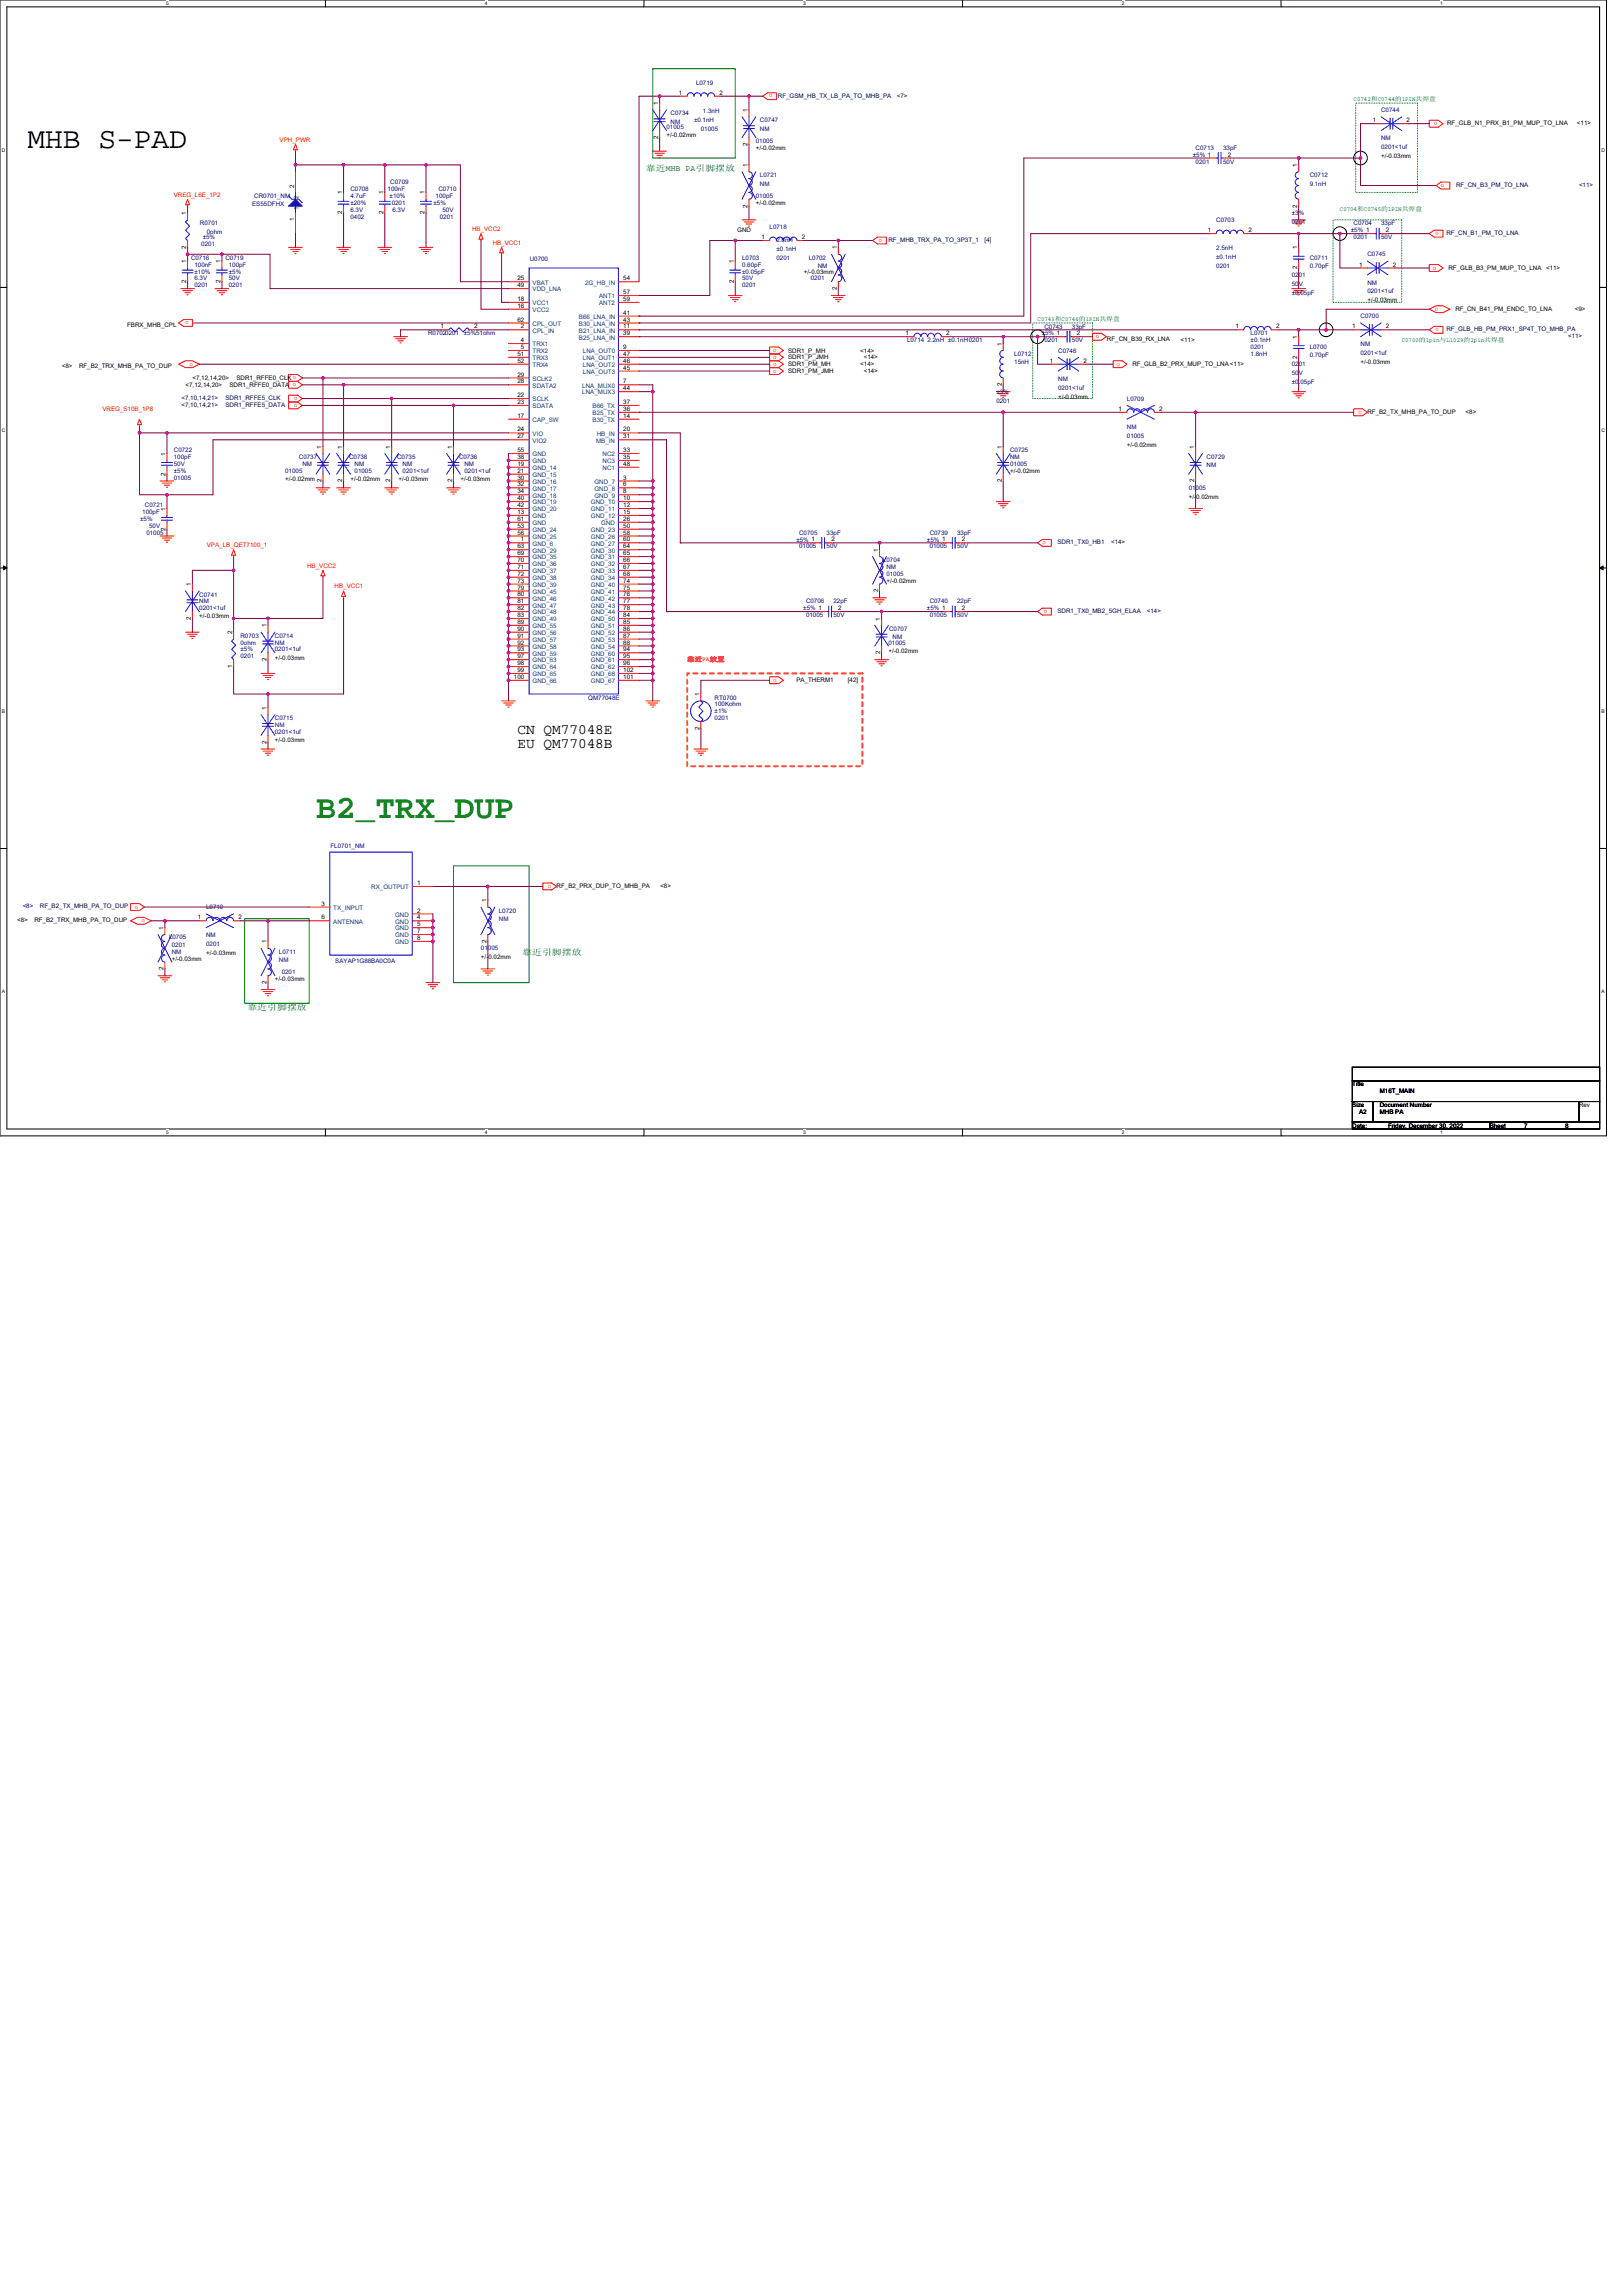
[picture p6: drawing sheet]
<svg xmlns="http://www.w3.org/2000/svg" width="210mm" height="297mm" viewBox="0 0 210 297" stroke-linecap="round" stroke-linejoin="round" font-family="sans-serif">
<defs><g id="words">
<text font-size="4.3" fill="#008000" x="40.9" y="105.8">B2_TRX_DUP</text>
<text font-size="3.8" x="3.6" y="19.2">MHB S-PAD</text>
<g font-size="1.9">
<text x="66.9" y="94.9">CN QM77048E</text>
<text x="66.9" y="96.8">EU QM77048B</text>
</g>
<g font-size="1.1" fill="#008000">
<text x="83.6" y="22.2">靠近MHB PA引脚摆放</text>
<text x="67.6" y="123.5">靠近引脚摆放</text>
<text x="32" y="130.6">靠近引脚摆放</text>
</g>
<g font-size=".8" fill="#000080">
<text x="90.1" y="10.9">L0719</text>
<text x="86.2" y="16.7">01005</text>
<text x="86.8" y="14.9">C0734</text>
<text x="86.8" y="16">NM</text>
<text x="89.8" y="15.7">±0.1nH</text>
<text x="90.7" y="16.9">01005</text>
<text x="90.9" y="14.6">1.3nH</text>
<text x="98.3" y="15.8">C0747</text>
<text x="98.3" y="16.9">NM</text>
<text x="178.7" y="14.5">C0744</text>
<text x="50.5" y="23.8">C0709</text>
<text x="97.8" y="18.5">01005</text>
<text x="98.3" y="22.9">L0721</text>
<text x="154.3" y="20.3">±5% 1</text>
<text x="154.7" y="19.4">C0713</text>
<text x="154.7" y="21.2">0201</text>
<text x="158.2" y="19.4">33pF</text>
<text x="158.2" y="21.2">50V</text>
<text x="169.4" y="22.9">C0712</text>
<text x="178.7" y="18.1">NM</text>
<text x="178.7" y="19.3">0201&lt;1uf</text>
<text x="25.9" y="29.2">R0701</text>
<text x="32.6" y="26.7">ES55DFHX</text>
<text x="32.9" y="25.6">CR0701_NM</text>
<text x="45.3" y="24.7">C0708</text>
<text x="45.3" y="25.6">4.7uF</text>
<text x="45.3" y="28.3">0402</text>
<text x="45.3" y="27.4">6.3V</text>
<text x="45.3" y="26.5">±20%</text>
<text x="50.1" y="24.7">100nF</text>
<text x="50.4" y="25.6">±10%</text>
<text x="50.7" y="26.5">0201</text>
<text x="50.8" y="27.4">6.3V</text>
<text x="56.1" y="26.5">±5%</text>
<text x="56.4" y="25.6">100pF</text>
<text x="56.7" y="24.7">C0710</text>
<text x="56.9" y="28.3">0201</text>
<text x="57.3" y="27.4">50V</text>
<text x="97.8" y="25.6">01005</text>
<text x="98.3" y="24">NM</text>
<text x="99.6" y="29.6">L0718</text>
<text x="157.4" y="28.7">C0703</text>
<text x="167.1" y="27.8">±3%</text>
<text x="167.1" y="29">0201</text>
<text x="169.4" y="24">9.1nH</text>
<text x="175.1" y="29.2">C0704</text>
<text x="178.7" y="29.2">33pF</text>
<text x="24.7" y="33.6">C0716</text>
<text x="25.2" y="34.5">100nF</text>
<text x="25.2" y="35.4">±10%</text>
<text x="26" y="31.8">0201</text>
<text x="26.2" y="30.9">±5%</text>
<text x="26.8" y="30.2">0ohm</text>
<text x="29.2" y="33.6">C0719</text>
<text x="29.6" y="34.5">100pF</text>
<text x="29.6" y="35.4">±5%</text>
<text x="68.5" y="33.8">U0700</text>
<text x="96" y="33.6">L0703</text>
<text x="96" y="34.5">0.60pF</text>
<text x="96" y="35.4">±0.05pF</text>
<text x="100.5" y="31.3">2.8nH</text>
<text x="100.5" y="32.5">±0.1nH</text>
<text x="100.5" y="33.6">0201</text>
<text x="104.6" y="33.6">L0702</text>
<text x="105.8" y="34.7">NM</text>
<text x="157.4" y="32.4">2.5nH</text>
<text x="157.4" y="33.5">±0.1nH</text>
<text x="157.4" y="34.7">0201</text>
<text x="167.1" y="35.8">0201</text>
<text x="169.4" y="33.6">C0711</text>
<text x="169.4" y="34.7">0.70pF</text>
<text x="174.8" y="30.1">±5% 1</text>
<text x="175.1" y="30.9">0201</text>
<text x="176.9" y="33.2">C0745</text>
<text x="178.7" y="30.9">50V</text>
<text x="25.2" y="37.2">0201</text>
<text x="25.2" y="36.3">6.3V</text>
<text x="29.6" y="37.2">0201</text>
<text x="29.6" y="36.3">50V</text>
<text x="96" y="37.2">0201</text>
<text x="96" y="36.3">50V</text>
<text x="104.9" y="36.3">0201</text>
<text x="167.1" y="37">50V</text>
<text x="167.1" y="38.1">±0.05pF</text>
<text x="176" y="41.2">C0700</text>
<text x="176.9" y="36.8">NM</text>
<text x="176.9" y="38">0201&lt;1uf</text>
<text x="55.4" y="43.4">R07020201</text>
<text x="60" y="43.4">±5%51ohm</text>
<text x="117.3" y="44.3">L0714 2.2nH ±0.1nH0201</text>
<text x="131.2" y="46.1">L0712</text>
<text x="131.2" y="47.1">15nH</text>
<text x="134.8" y="43.4">±5% 1</text>
<text x="135.1" y="42.5">C0743</text>
<text x="135.1" y="44.3">0201</text>
<text x="136.9" y="45.6">C0746</text>
<text x="138.7" y="42.5">33pF</text>
<text x="138.7" y="44.3">50V</text>
<text x="161.8" y="43.4">L0701</text>
<text x="161.8" y="46.1">1.8nH</text>
<text x="161.8" y="44.3">±0.1nH</text>
<text x="161.8" y="45.2">0201</text>
<text x="167.1" y="47.4">0201</text>
<text x="169.4" y="45.2">L0700</text>
<text x="169.4" y="46.2">0.70pF</text>
<text x="176" y="44.8">NM</text>
<text x="176" y="46">0201&lt;1uf</text>
<text x="128.9" y="50.9">±3%</text>
<text x="128.9" y="52.1">0201</text>
<text x="136.9" y="49.3">NM</text>
<text x="136.9" y="50.4">0201&lt;1uf</text>
<text x="145.8" y="51.8">L0709</text>
<text x="167.1" y="48.5">50V</text>
<text x="167.1" y="49.7">±0.05pF</text>
<text x="22.5" y="58.5">C0722</text>
<text x="22.5" y="59.4">100pF</text>
<text x="38.7" y="59.4">C0737</text>
<text x="45.2" y="59.4">C0738</text>
<text x="51.4" y="59.4">C0735</text>
<text x="59.4" y="59.4">C0736</text>
<text x="130.7" y="58.5">C0725</text>
<text x="130.7" y="59.4">NM</text>
<text x="145.8" y="55.5">NM</text>
<text x="145.8" y="56.6">01005</text>
<text x="156.1" y="59.4">C0729</text>
<text x="18.8" y="65.6">C0721</text>
<text x="22.5" y="62.1">01005</text>
<text x="22.5" y="60.3">50V</text>
<text x="22.5" y="61.2">±5%</text>
<text x="36.9" y="61.2">01005</text>
<text x="39.1" y="60.3">NM</text>
<text x="45.9" y="60.3">NM</text>
<text x="45.9" y="61.2">01005</text>
<text x="52.1" y="60.3">NM</text>
<text x="52.1" y="61.2">0201&lt;1uf</text>
<text x="60.1" y="60.3">NM</text>
<text x="60.1" y="61.2">0201&lt;1uf</text>
<text x="130.7" y="60.3">01005</text>
<text x="153.8" y="63.4">01005</text>
<text x="156.1" y="60.5">NM</text>
<text x="18.1" y="67.4">±5%</text>
<text x="18.4" y="66.5">100pF</text>
<text x="18.9" y="69.2">01005</text>
<text x="19.3" y="68.3">50V</text>
<text x="103" y="70.1">±5% 1</text>
<text x="103.4" y="69.2">C0705</text>
<text x="103.4" y="70.9">01005</text>
<text x="106.9" y="69.2">33pF</text>
<text x="106.9" y="70.9">50V</text>
<text x="119.9" y="70.1">±5% 1</text>
<text x="120.3" y="69.2">C0739</text>
<text x="120.3" y="70.9">01005</text>
<text x="123.8" y="69.2">33pF</text>
<text x="123.8" y="70.9">50V</text>
<text x="25.8" y="77.2">C0741</text>
<text x="114.2" y="72.7">L0704</text>
<text x="114.7" y="73.6">NM</text>
<text x="114.7" y="74.5">01005</text>
<text x="25.8" y="78.1">NM</text>
<text x="25.8" y="78.9">0201&lt;1uf</text>
<text x="31.1" y="82.5">R0703</text>
<text x="31.1" y="83.4">0ohm</text>
<text x="35.6" y="82.5">C0714</text>
<text x="35.6" y="83.4">NM</text>
<text x="103.9" y="78.9">±5% 1</text>
<text x="104.3" y="78.1">C0706</text>
<text x="104.3" y="79.8">01005</text>
<text x="107.8" y="78.1">22pF</text>
<text x="107.8" y="79.8">50V</text>
<text x="114.9" y="83.4">01005</text>
<text x="115" y="81.6">C0707</text>
<text x="115.5" y="82.7">NM</text>
<text x="119.9" y="78.9">±5% 1</text>
<text x="120.3" y="78.1">C0740</text>
<text x="120.3" y="79.8">01005</text>
<text x="123.8" y="78.1">22pF</text>
<text x="123.8" y="79.8">50V</text>
<text x="31.1" y="84.3">±5%</text>
<text x="31.1" y="85.2">0201</text>
<text x="35.6" y="84.3">0201&lt;1uf</text>
<text x="35.6" y="93.2">C0715</text>
<text x="35.6" y="94.1">NM</text>
<text x="35.6" y="95">0201&lt;1uf</text>
<text x="76.1" y="90.6">QM77048E</text>
<text x="92.5" y="90.5">RT0700</text>
<text x="92.5" y="91.4">100Kohm</text>
<text x="92.5" y="92.3">±1%</text>
<text x="92.5" y="93.2">0201</text>
<text x="42.8" y="109.7">FL0701_NM</text>
<text x="26.7" y="117.6">L0710</text>
<text x="64.5" y="118.1">L0720</text>
<text x="64.5" y="119.1">NM</text>
<text x="21.9" y="121.4">L0705</text>
<text x="22.2" y="123.4">NM</text>
<text x="22.2" y="122.5">0201</text>
<text x="26.7" y="121.3">NM</text>
<text x="26.7" y="122.4">0201</text>
<text x="36.1" y="123.4">L0711</text>
<text x="36.1" y="124.5">NM</text>
<text x="43.4" y="124.6">SAYAP1G88BA0C0A</text>
<text x="62.2" y="123">01005</text>
<text x="36.4" y="126.1">0201</text>
</g>
<g font-size=".8">
<text x="85.2" y="18" transform="rotate(-90 85.2 18)">2</text>
<text x="85.2" y="13.6" transform="rotate(-90 85.2 13.6)">1</text>
<text x="86.2" y="17.8">+/-0.02mm</text>
<text x="87.8" y="12.3">1</text>
<text x="93.1" y="12.3">2</text>
<text x="96.7" y="14.5" transform="rotate(-90 96.7 14.5)">1</text>
<text x="177.6" y="15.8">1</text>
<text x="182" y="15.8">2</text>
<text x="187.2" y="16.2">RF_GLB_N1_PRX_B1_PM_MUP_TO_LNA</text>
<text x="204" y="16.2">&lt;11&gt;</text>
<text x="96.7" y="21.6" transform="rotate(-90 96.7 21.6)">1</text>
<text x="96.7" y="18.9" transform="rotate(-90 96.7 18.9)">2</text>
<text x="97.8" y="19.4">+/-0.02mm</text>
<text x="158.9" y="20.3">2</text>
<text x="167.8" y="21.6" transform="rotate(-90 167.8 21.6)">1</text>
<text x="178.7" y="20.5">+/-0.03mm</text>
<text x="24.1" y="27.8" transform="rotate(-90 24.1 27.8)">1</text>
<text x="38" y="28.6" transform="rotate(-90 38 28.6)">1</text>
<text x="38" y="24.3" transform="rotate(-90 38 24.3)">2</text>
<text x="44.3" y="27.7" transform="rotate(-90 44.3 27.7)">2</text>
<text x="44.3" y="25.2" transform="rotate(-90 44.3 25.2)">1</text>
<text x="49.6" y="27.7" transform="rotate(-90 49.6 27.7)">2</text>
<text x="49.6" y="25.2" transform="rotate(-90 49.6 25.2)">1</text>
<text x="54.9" y="27.7" transform="rotate(-90 54.9 27.7)">2</text>
<text x="54.9" y="25.2" transform="rotate(-90 54.9 25.2)">1</text>
<text x="96.7" y="26.9" transform="rotate(-90 96.7 26.9)">2</text>
<text x="97.8" y="26.5">+/-0.02mm</text>
<text x="167.8" y="26.9" transform="rotate(-90 167.8 26.9)">2</text>
<text x="24.1" y="34" transform="rotate(-90 24.1 34)">1</text>
<text x="24.1" y="32.2" transform="rotate(-90 24.1 32.2)">2</text>
<text x="28.5" y="34" transform="rotate(-90 28.5 34)">1</text>
<text x="94.9" y="34" transform="rotate(-90 94.9 34)">1</text>
<text x="95.4" y="30.1">GND</text>
<text x="98.5" y="30.9">1</text>
<text x="103.7" y="30.9">2</text>
<text x="104" y="35.4">+/-0.03mm</text>
<text x="108.3" y="32.3" transform="rotate(-90 108.3 32.3)">1</text>
<text x="156.3" y="30">1</text>
<text x="161.5" y="30">2</text>
<text x="167.8" y="34.9" transform="rotate(-90 167.8 34.9)">2</text>
<text x="167.8" y="32.3" transform="rotate(-90 167.8 32.3)">1</text>
<text x="175.8" y="34.5">1</text>
<text x="179.3" y="30">2</text>
<text x="180.2" y="34.5">2</text>
<text x="187.4" y="34.9">RF_GLB_B3_PM_MUP_TO_LNA</text>
<text x="200" y="34.9">&lt;11&gt;</text>
<text x="24.1" y="36.6" transform="rotate(-90 24.1 36.6)">2</text>
<text x="28.5" y="36.6" transform="rotate(-90 28.5 36.6)">2</text>
<text x="66.9" y="39.8">16</text>
<text x="66.9" y="38.9">18</text>
<text x="66.9" y="36.3">25</text>
<text x="66.9" y="37.2">49</text>
<text x="66.9" y="41.6">62</text>
<text x="80.6" y="38">57</text>
<text x="80.6" y="38.9">59</text>
<text x="80.6" y="40.7">41</text>
<text x="80.6" y="41.6">43</text>
<text x="80.6" y="36.3">54</text>
<text x="94.9" y="36.6" transform="rotate(-90 94.9 36.6)">2</text>
<text x="108.3" y="37.5" transform="rotate(-90 108.3 37.5)">2</text>
<text x="176.9" y="39.1">+/-0.03mm</text>
<text x="188.3" y="40.2">RF_CN_B41_PM_ENDC_TO_LNA</text>
<text x="203.8" y="40.2">&lt;9&gt;</text>
<text x="8" y="47.7">&lt;8&gt;</text>
<text x="10.2" y="47.7">RF_B2_TRX_MHB_PA_TO_DUP</text>
<text x="16.4" y="42.3">FBRX_MHB_CPL</text>
<text x="57" y="42.5">1</text>
<text x="61.3" y="42.5">2</text>
<text x="66.9" y="46">51</text>
<text x="66.9" y="46.9">52</text>
<text x="67.4" y="42.5">2</text>
<text x="67.4" y="44.3">4</text>
<text x="67.4" y="45.2">5</text>
<text x="80.6" y="45.2">9</text>
<text x="80.6" y="47.8">45</text>
<text x="80.6" y="46">47</text>
<text x="80.6" y="46.9">46</text>
<text x="80.6" y="42.5">11</text>
<text x="80.6" y="43.4">39</text>
<text x="102" y="45.6">SDR1_P_MH</text>
<text x="102" y="46.5">SDR1_P_JMH</text>
<text x="102" y="47.4">SDR1_PM_MH</text>
<text x="111.3" y="45.6">&lt;14&gt;</text>
<text x="111.3" y="47.4">&lt;14&gt;</text>
<text x="111.7" y="46.5">&lt;14&gt;</text>
<text x="117.2" y="43.4">1</text>
<text x="122.4" y="43.4">2</text>
<text x="129.6" y="44.7" transform="rotate(-90 129.6 44.7)">1</text>
<text x="135.8" y="46.9">1</text>
<text x="139.3" y="43.4">2</text>
<text x="140.2" y="46.9">2</text>
<text x="143.2" y="44.1">RF_CN_B39_RX_LNA</text>
<text x="146.5" y="47.4">RF_GLB_B2_PRX_MUP_TO_LNA&lt;11&gt;</text>
<text x="152.7" y="44.3">&lt;11&gt;</text>
<text x="159.8" y="42.5">1</text>
<text x="165.1" y="42.5">2</text>
<text x="167.8" y="46.4" transform="rotate(-90 167.8 46.4)">2</text>
<text x="167.8" y="43.8" transform="rotate(-90 167.8 43.8)">1</text>
<text x="175" y="42.5">1</text>
<text x="176" y="47.1">+/-0.03mm</text>
<text x="179.3" y="42.5">2</text>
<text x="24" y="50.1">&lt;7,12,14,20&gt;</text>
<text x="24.9" y="49.2">&lt;7,12,14,20&gt;</text>
<text x="29.7" y="50.1">SDR1_RFFE0_DATA o</text>
<text x="30.6" y="49.2">SDR1_RFFE0_CLKo</text>
<text x="66.9" y="51.4">22</text>
<text x="66.9" y="52.3">23</text>
<text x="66.9" y="49.6">28</text>
<text x="66.9" y="48.7">29</text>
<text x="80.6" y="53.2">36</text>
<text x="80.6" y="52.3">37</text>
<text x="80.6" y="49.6">7</text>
<text x="80.6" y="50.5">44</text>
<text x="102" y="48.3">SDR1_PM_JMH</text>
<text x="111.7" y="48.3">&lt;14&gt;</text>
<text x="129.6" y="50" transform="rotate(-90 129.6 50)">2</text>
<text x="136.9" y="51.6">+/-0.03mm</text>
<text x="144.7" y="53.2">1</text>
<text x="150" y="53.2">2</text>
<text x="176.9" y="53.5">RF_B2_TX_MHB_PA_TO_DUP</text>
<text x="189.6" y="53.5">&lt;8&gt;</text>
<text x="21.4" y="58.9" transform="rotate(-90 21.4 58.9)">1</text>
<text x="41.6" y="58.1" transform="rotate(-90 41.6 58.1)">1</text>
<text x="44.3" y="58.1" transform="rotate(-90 44.3 58.1)">1</text>
<text x="50.5" y="58.1" transform="rotate(-90 50.5 58.1)">1</text>
<text x="58.5" y="58.1" transform="rotate(-90 58.5 58.1)">1</text>
<text x="66.9" y="55.8">24</text>
<text x="66.9" y="56.7">27</text>
<text x="66.9" y="58.5">55</text>
<text x="66.9" y="59.4">38</text>
<text x="66.9" y="54">17</text>
<text x="80.6" y="54">14</text>
<text x="80.6" y="55.8">20</text>
<text x="80.6" y="56.7">31</text>
<text x="80.6" y="58.5">33</text>
<text x="80.6" y="59.4">35</text>
<text x="129.6" y="58.1" transform="rotate(-90 129.6 58.1)">1</text>
<text x="145.8" y="57.8">+/-0.02mm</text>
<text x="154.5" y="58.1" transform="rotate(-90 154.5 58.1)">1</text>
<text x="21.4" y="61.5" transform="rotate(-90 21.4 61.5)">2</text>
<text x="36.9" y="62.2">+/-0.02mm</text>
<text x="41.6" y="62.4" transform="rotate(-90 41.6 62.4)">2</text>
<text x="44.3" y="62.4" transform="rotate(-90 44.3 62.4)">2</text>
<text x="45.3" y="62.2">+/-0.02mm</text>
<text x="50.5" y="62.4" transform="rotate(-90 50.5 62.4)">2</text>
<text x="51.6" y="62.2">+/-0.03mm</text>
<text x="58.5" y="62.4" transform="rotate(-90 58.5 62.4)">2</text>
<text x="59.6" y="62.2">+/-0.03mm</text>
<text x="66.9" y="60.3">19</text>
<text x="66.9" y="61.2">21</text>
<text x="66.9" y="62">30</text>
<text x="66.9" y="62.9">32</text>
<text x="66.9" y="63.8">34</text>
<text x="66.9" y="64.7">40</text>
<text x="66.9" y="65.6">42</text>
<text x="80.6" y="64.7">10</text>
<text x="80.6" y="65.6">12</text>
<text x="80.6" y="60.3">48</text>
<text x="80.6" y="62">3</text>
<text x="80.6" y="62.9">6</text>
<text x="80.6" y="63.8">8</text>
<text x="129.6" y="62.4" transform="rotate(-90 129.6 62.4)">2</text>
<text x="130.7" y="61.2">+/-0.02mm</text>
<text x="153.8" y="64.5">+/-0.02mm</text>
<text x="154.5" y="62.4" transform="rotate(-90 154.5 62.4)">2</text>
<text x="21.4" y="68.6" transform="rotate(-90 21.4 68.6)">2</text>
<text x="21.4" y="66.1" transform="rotate(-90 21.4 66.1)">1</text>
<text x="66.9" y="66.5">13</text>
<text x="66.9" y="67.4">61</text>
<text x="66.9" y="68.3">53</text>
<text x="66.9" y="69.2">56</text>
<text x="66.9" y="70.9">63</text>
<text x="66.9" y="71.8">69</text>
<text x="67.4" y="70">1</text>
<text x="80.6" y="67.4">26</text>
<text x="80.6" y="66.5">15</text>
<text x="80.6" y="68.3">50</text>
<text x="80.6" y="69.2">58</text>
<text x="80.6" y="70">60</text>
<text x="80.6" y="70.9">64</text>
<text x="80.6" y="71.8">65</text>
<text x="107.6" y="70">2</text>
<text x="113.6" y="71.4" transform="rotate(-90 113.6 71.4)">1</text>
<text x="124.5" y="70">2</text>
<text x="24.7" y="75.8" transform="rotate(-90 24.7 75.8)">1</text>
<text x="66.9" y="72.7">70</text>
<text x="66.9" y="73.6">71</text>
<text x="66.9" y="74.5">72</text>
<text x="66.9" y="75.4">73</text>
<text x="66.9" y="76.3">79</text>
<text x="66.9" y="77.2">80</text>
<text x="80.6" y="72.7">66</text>
<text x="80.6" y="73.6">67</text>
<text x="80.6" y="74.5">68</text>
<text x="80.6" y="75.4">74</text>
<text x="80.6" y="76.3">75</text>
<text x="80.6" y="77.2">76</text>
<text x="113.6" y="76.6" transform="rotate(-90 113.6 76.6)">2</text>
<text x="114.7" y="75.4">+/-0.02mm</text>
<text x="24.7" y="80.2" transform="rotate(-90 24.7 80.2)">2</text>
<text x="25.8" y="80">+/-0.03mm</text>
<text x="30" y="82.1" transform="rotate(-90 30 82.1)">2</text>
<text x="34.5" y="81.2" transform="rotate(-90 34.5 81.2)">1</text>
<text x="66.9" y="78">81</text>
<text x="66.9" y="78.9">82</text>
<text x="66.9" y="79.8">83</text>
<text x="66.9" y="80.7">89</text>
<text x="66.9" y="81.6">90</text>
<text x="66.9" y="82.5">91</text>
<text x="66.9" y="83.4">92</text>
<text x="80.6" y="78">77</text>
<text x="80.6" y="78.9">78</text>
<text x="80.6" y="79.8">84</text>
<text x="80.6" y="80.7">85</text>
<text x="80.6" y="81.6">86</text>
<text x="80.6" y="82.5">87</text>
<text x="80.6" y="83.4">88</text>
<text x="108.5" y="78.9">2</text>
<text x="113.9" y="80.3" transform="rotate(-90 113.9 80.3)">1</text>
<text x="124.5" y="78.9">2</text>
<text x="30" y="86.4" transform="rotate(-90 30 86.4)">1</text>
<text x="34.5" y="85.5" transform="rotate(-90 34.5 85.5)">2</text>
<text x="35.6" y="85.4">+/-0.03mm</text>
<text x="66.5" y="87.8">100</text>
<text x="66.9" y="84.3">93</text>
<text x="66.9" y="85.2">97</text>
<text x="66.9" y="86">98</text>
<text x="66.9" y="86.9">99</text>
<text x="80.6" y="84.3">94</text>
<text x="80.6" y="85.2">95</text>
<text x="80.6" y="86">96</text>
<text x="80.6" y="87.8">101</text>
<text x="80.6" y="86.9">102</text>
<text x="103" y="88.3">PA_THERM1</text>
<text x="109.7" y="88.3">[42]</text>
<text x="113.9" y="84.6" transform="rotate(-90 113.9 84.6)">2</text>
<text x="114.9" y="84.5">+/-0.02mm</text>
<text x="34.5" y="91.8" transform="rotate(-90 34.5 91.8)">1</text>
<text x="90.5" y="94.4" transform="rotate(-90 90.5 94.4)">2</text>
<text x="90.5" y="90.1" transform="rotate(-90 90.5 90.1)">1</text>
<text x="34.5" y="96.2" transform="rotate(-90 34.5 96.2)">2</text>
<text x="35.6" y="96">+/-0.03mm</text>
<text x="2.2" y="119.3">&lt;8&gt;</text>
<text x="4.4" y="119.3">RF_B2_TRX_MHB_PA_TO_DUP</text>
<text x="25.6" y="118.9">1</text>
<text x="30.8" y="118.9">2</text>
<text x="41.6" y="117.2">3</text>
<text x="41.6" y="118.9">6</text>
<text x="54" y="118.1">2</text>
<text x="54" y="118.9">4</text>
<text x="54" y="119.8">5</text>
<text x="54" y="114.5">1</text>
<text x="62.9" y="116.7" transform="rotate(-90 62.9 116.7)">1</text>
<text x="72" y="114.9">RF_B2_PRX_DUP_TO_MHB_PA</text>
<text x="85.4" y="114.9">&lt;8&gt;</text>
<text x="21.2" y="125.5" transform="rotate(-90 21.2 125.5)">2</text>
<text x="21.2" y="120.3" transform="rotate(-90 21.2 120.3)">1</text>
<text x="22.2" y="124.3">+/-0.03mm</text>
<text x="26.7" y="123.6">+/-0.03mm</text>
<text x="34.5" y="122.1" transform="rotate(-90 34.5 122.1)">1</text>
<text x="54" y="120.7">7</text>
<text x="54" y="121.6">8</text>
<text x="62.2" y="124.1">+/-0.02mm</text>
<text x="62.9" y="122" transform="rotate(-90 62.9 122)">2</text>
<text x="34.5" y="127.3" transform="rotate(-90 34.5 127.3)">2</text>
<text x="35.6" y="127">+/-0.03mm</text>
<text x="175" y="140.6">Title</text>
<text x="175" y="143.2">Size</text>
<text x="178.5" y="143.2">Document Number</text>
<text x="178.5" y="141.4">M16T_MAIN</text>
<text x="204.3" y="143.2">Rev</text>
<text x="175" y="145.9">Date:</text>
<text x="175.8" y="144.1">A2</text>
<text x="178.5" y="144.1">MHB PA</text>
<text x="179.6" y="145.9">Friday, December 30, 2022</text>
<text x="192.7" y="145.9">Sheet</text>
<text x="197.2" y="145.9">7</text>
<text x="202.5" y="145.9">8</text>
</g>
<g font-size=".8" fill="#f00">
<text x="99.9" y="12.2" transform="rotate(-180 99.9 12.2)">o</text>
<text x="186" y="15.8" transform="rotate(-180 186 15.8)">o</text>
<text x="36.2" y="18.3">VPH_PWR</text>
<text x="22.5" y="25.4">VREG_L6E_1P2</text>
<text x="61.1" y="29.9">HB_VCC2</text>
<text x="186.4" y="24.2">o</text>
<text x="63.7" y="31.7">HB_VCC1</text>
<text x="114.1" y="30.9" transform="rotate(-180 114.1 30.9)">o</text>
<text x="185.4" y="34.9">o</text>
<text x="186.2" y="30" transform="rotate(-180 186.2 30)">o</text>
<text x="24.4" y="41.6" transform="rotate(-180 24.4 41.6)">o</text>
<text x="186.1" y="39.8" transform="rotate(-180 186.1 39.8)">o</text>
<text x="24.5" y="47.3">o</text>
<text x="100" y="45.5">o</text>
<text x="100" y="46.4">o</text>
<text x="100" y="47.3">o</text>
<text x="141.8" y="43.8">o</text>
<text x="144.5" y="47.3">o</text>
<text x="186.2" y="42.4" transform="rotate(-180 186.2 42.4)">o</text>
<text x="13.2" y="53.2">VREG_S10B_1P8</text>
<text x="38.5" y="51.3" transform="rotate(-180 38.5 51.3)">o</text>
<text x="38.5" y="52.2" transform="rotate(-180 38.5 52.2)">o</text>
<text x="100" y="48.2">o</text>
<text x="176.2" y="53.1" transform="rotate(-180 176.2 53.1)">o</text>
<text x="26.8" y="70.8">VPA_LB_QET7100_1</text>
<text x="134.9" y="70.4">o</text>
<text x="39.7" y="73.4">HB_VCC2</text>
<text x="43.3" y="76.1">HB_VCC1</text>
<text x="135.5" y="78.9" transform="rotate(-180 135.5 78.9)">o</text>
<text x="100" y="88.2">o</text>
<text x="17.4" y="117.5">o</text>
<text x="18.3" y="119.3">o</text>
<text x="71.3" y="114.5" transform="rotate(-180 71.3 114.5)">o</text>
</g>
<g font-size=".8" fill="#000040">
<text x="100.6" y="12.6">RF_GSM_HB_TX_LB_PA_TO_MHB_PA</text>
<text x="116" y="12.6">&lt;7&gt;</text>
<text x="188.4" y="24.2">RF_CN_B3_PM_TO_LNA</text>
<text x="204.3" y="24.2">&lt;11&gt;</text>
<text x="114.9" y="31.3">RF_MHB_TRX_PA_TO_3P3T_1</text>
<text x="127.4" y="31.3">[4]</text>
<text x="187.1" y="30.4">RF_CN_B1_PM_TO_LNA</text>
<text x="187.1" y="42.9">RF_GLB_HB_PM_PRX1_SP4T_TO_MHB_PA</text>
<text x="202.9" y="43.7">&lt;11&gt;</text>
<text x="23.5" y="51.7">&lt;7,10,14,21&gt;</text>
<text x="23.5" y="52.6">&lt;7,10,14,21&gt;</text>
<text x="29.2" y="51.7">SDR1_RFFE5_CLK</text>
<text x="29.2" y="52.6">SDR1_RFFE5_DATA</text>
<text x="136.8" y="70.4">SDR1_TX0_HB1</text>
<text x="143.8" y="70.4">&lt;14&gt;</text>
<text x="136.8" y="79.3">SDR1_TX0_MB2_5GH_ELAA</text>
<text x="148.4" y="79.3">&lt;14&gt;</text>
<text x="2.9" y="117.5">&lt;8&gt;</text>
<text x="5.2" y="117.5">RF_B2_TX_MHB_PA_TO_DUP</text>
</g>
<g font-size=".8" fill="#008000">
<text x="175.1" y="13.1">C0742和C0744的1PIN共焊盘</text>
<text x="173.4" y="27.3">C0704和C0745的1PIN共焊盘</text>
<text x="134.2" y="41.5">C0743和C0746的1PIN共焊盘</text>
<text x="181.4" y="44.2">C0700的1pin与L1029的2pin共焊盘</text>
</g>
<g font-size=".8" fill="#004080">
<text x="38.6" y="27.1" transform="rotate(-90 38.6 27.1)">1</text>
<text x="38.6" y="25.8" transform="rotate(-90 38.6 25.8)">2</text>
<text x="68.9" y="40.4">VCC2</text>
<text x="68.9" y="39.5">VCC1</text>
<text x="68.9" y="36.8">VBAT</text>
<text x="68.9" y="37.7">VDD_LNA</text>
<text x="74.9" y="41.3">B66_LNA_IN</text>
<text x="75.7" y="36.8">2G_HB_IN</text>
<text x="77.5" y="38.6">ANT1</text>
<text x="77.5" y="39.5">ANT2</text>
<text x="68.9" y="43">CPL_IN</text>
<text x="68.9" y="44.8">TRX1</text>
<text x="68.9" y="45.7">TRX2</text>
<text x="68.9" y="46.6">TRX3</text>
<text x="68.9" y="47.5">TRX4</text>
<text x="68.9" y="42.1">CPL_OUT</text>
<text x="74.9" y="43">B21_LNA_IN</text>
<text x="74.9" y="43.9">B25_LNA_IN</text>
<text x="74.9" y="42.1">B30_LNA_IN</text>
<text x="75.4" y="45.7">LNA_OUT0</text>
<text x="75.4" y="46.6">LNA_OUT1</text>
<text x="75.4" y="47.5">LNA_OUT2</text>
<text x="68.9" y="51.9">SCLK</text>
<text x="68.9" y="52.8">SDATA</text>
<text x="68.9" y="50.1">SDATA2</text>
<text x="68.9" y="49.3">SCLK2</text>
<text x="75.3" y="50.1">LNA_MUX0</text>
<text x="75.3" y="51">LNA_MUX3</text>
<text x="75.4" y="48.4">LNA_OUT3</text>
<text x="76.7" y="53.7">B25_TX</text>
<text x="76.7" y="52.8">B66_TX</text>
<text x="68.9" y="56.4">VIO</text>
<text x="68.9" y="57.3">VIO2</text>
<text x="68.9" y="59">GND</text>
<text x="68.9" y="59.9">GND</text>
<text x="68.9" y="54.6">CAP_SW</text>
<text x="76.7" y="54.6">B30_TX</text>
<text x="77.1" y="57.3">MB_IN</text>
<text x="77.2" y="56.4">HB_IN</text>
<text x="78" y="59">NC2</text>
<text x="78" y="59.9">NC3</text>
<text x="68.9" y="60.8">GND_14</text>
<text x="68.9" y="61.7">GND_15</text>
<text x="68.9" y="62.6">GND_16</text>
<text x="68.9" y="63.5">GND_17</text>
<text x="68.9" y="64.4">GND_18</text>
<text x="68.9" y="65.3">GND_19</text>
<text x="76.5" y="65.3">GND_10</text>
<text x="76.9" y="62.6">GND_7</text>
<text x="76.9" y="63.5">GND_8</text>
<text x="76.9" y="64.4">GND_9</text>
<text x="78" y="60.8">NC1</text>
<text x="68.9" y="67">GND</text>
<text x="68.9" y="67.9">GND</text>
<text x="68.9" y="70.6">GND_6</text>
<text x="68.9" y="66.1">GND_20</text>
<text x="68.9" y="68.8">GND_24</text>
<text x="68.9" y="69.7">GND_25</text>
<text x="68.9" y="71.5">GND_29</text>
<text x="76.5" y="66.1">GND_11</text>
<text x="76.5" y="67">GND_12</text>
<text x="76.5" y="68.8">GND_23</text>
<text x="76.5" y="69.7">GND_26</text>
<text x="76.5" y="70.6">GND_27</text>
<text x="76.5" y="71.5">GND_30</text>
<text x="77.8" y="67.9">GND</text>
<text x="68.9" y="72.4">GND_35</text>
<text x="68.9" y="73.3">GND_36</text>
<text x="68.9" y="74.1">GND_37</text>
<text x="68.9" y="75">GND_38</text>
<text x="68.9" y="75.9">GND_39</text>
<text x="68.9" y="76.8">GND_45</text>
<text x="68.9" y="77.7">GND_46</text>
<text x="76.5" y="72.4">GND_31</text>
<text x="76.5" y="73.3">GND_32</text>
<text x="76.5" y="74.1">GND_33</text>
<text x="76.5" y="75">GND_34</text>
<text x="76.5" y="75.9">GND_40</text>
<text x="76.5" y="76.8">GND_41</text>
<text x="76.5" y="77.7">GND_42</text>
<text x="68.9" y="78.6">GND_47</text>
<text x="68.9" y="79.5">GND_48</text>
<text x="68.9" y="80.4">GND_49</text>
<text x="68.9" y="81.3">GND_55</text>
<text x="68.9" y="82.1">GND_56</text>
<text x="68.9" y="83">GND_57</text>
<text x="68.9" y="83.9">GND_58</text>
<text x="76.5" y="78.6">GND_43</text>
<text x="76.5" y="79.5">GND_44</text>
<text x="76.5" y="80.4">GND_50</text>
<text x="76.5" y="81.3">GND_51</text>
<text x="76.5" y="82.1">GND_52</text>
<text x="76.5" y="83">GND_53</text>
<text x="76.5" y="83.9">GND_54</text>
<text x="68.9" y="84.8">GND_59</text>
<text x="68.9" y="85.7">GND_63</text>
<text x="68.9" y="86.6">GND_64</text>
<text x="68.9" y="87.5">GND_65</text>
<text x="68.9" y="88.4">GND_66</text>
<text x="76.5" y="84.8">GND_60</text>
<text x="76.5" y="85.7">GND_61</text>
<text x="76.5" y="86.6">GND_62</text>
<text x="76.5" y="88.4">GND_67</text>
<text x="76.5" y="87.5">GND_68</text>
<text x="43.1" y="117.7">TX_INPUT</text>
<text x="43.1" y="119.5">ANTENNA</text>
<text x="48" y="115">RX_OUTPUT</text>
<text x="51.1" y="118.6">GND</text>
<text x="51.1" y="119.5">GND</text>
<text x="51.1" y="120.4">GND</text>
<text x="51.1" y="121.3">GND</text>
<text x="51.1" y="122.2">GND</text>
</g>
<text font-size=".8" fill="#ff8000" x="88.9" y="85.6">靠近PA放置</text>
<g font-size=".6">
<text x="21.5" y=".7">5</text>
<text x="62.7" y=".7">4</text>
<text x="103.9" y=".7">3</text>
<text x="145.1" y=".7">2</text>
<text x="186.3" y=".7">1</text>
<text x=".2" y="19.6">D</text>
<text x="207.2" y="19.6">D</text>
<text x=".2" y="55.9">C</text>
<text x="207.2" y="55.9">C</text>
<text x=".2" y="92.2">B</text>
<text x="207.2" y="92.2">B</text>
<text x=".2" y="128.5">A</text>
<text x="207.2" y="128.5">A</text>
<text x="21.5" y="146.7">5</text>
<text x="62.7" y="146.7">4</text>
<text x="103.9" y="146.7">3</text>
<text x="145.1" y="146.7">2</text>
<text x="186.3" y="146.7">1</text>
</g>
</g></defs>
<path d="M0 0h207.8v147h-207.8zM.9 .9h206.1v145.2h-206.1z" fill="none" stroke="#000" stroke-width=".13"/>
<g fill="#fff">
<path d="M21.5 .1h.4v.7h-.4z"/>
<path d="M21.5 146.2h.4v.7h-.4z"/>
</g>
<path d="M42.1 0v.9M42.1 146.1v.9" fill="none" stroke="#000" stroke-width=".13"/>
<g fill="#fff">
<path d="M62.7 .1h.4v.7h-.4z"/>
<path d="M62.7 146.2h.4v.7h-.4z"/>
</g>
<path d="M83.3 0v.9M83.3 146.1v.9" fill="none" stroke="#000" stroke-width=".13"/>
<g fill="#fff">
<path d="M103.9 .1h.4v.7h-.4z"/>
<path d="M103.9 146.2h.4v.7h-.4z"/>
</g>
<path d="M124.5 0v.9M124.5 146.1v.9" fill="none" stroke="#000" stroke-width=".13"/>
<g fill="#fff">
<path d="M145.1 .1h.4v.7h-.4z"/>
<path d="M145.1 146.2h.4v.7h-.4z"/>
</g>
<path d="M165.7 0v.9M165.7 146.1v.9" fill="none" stroke="#000" stroke-width=".13"/>
<g fill="#fff">
<path d="M186.3 .1h.4v.7h-.4z"/>
<path d="M186.3 146.2h.4v.7h-.4z"/>
<path d="M.2 19h.5v.7h-.5z"/>
<path d="M207.2 19h.4v.7h-.4z"/>
<path d="M.2 55.3h.5v.7h-.5z"/>
<path d="M207.2 55.3h.4v.7h-.4z"/>
</g>
<path d="M0 37.2h.9M207 37.2h.8" fill="none" stroke="#000" stroke-width=".13"/>
<g fill="#fff">
<path d="M.2 91.6h.4v.7h-.4z"/>
<path d="M207.2 91.6h.4v.7h-.4z"/>
</g>
<path d="M0 73.5h.9M207 73.5h.8" fill="none" stroke="#000" stroke-width=".13"/>
<path d="M.4 73.2l.5 .3-.5 .2zM207 73.5l.4-.3v.5z" fill="#000" stroke="#000" stroke-width=".13"/>
<g fill="#fff">
<path d="M.2 127.9h.4v.7h-.4z"/>
<path d="M207.2 127.9h.4v.7h-.4z"/>
</g>
<g fill="none" stroke="#000" stroke-width=".13">
<path d="M0 109.8h.9M207 109.8h.8M175 138.1h32v1.7h-32zM175 139.8h32v2.7h-32zM175 142.5h2.6v2.7h-2.6zM175 145.2h17.7v.9h-17.7zM177.6 142.5h26.7v2.7h-26.7zM192.7 145.2h14.3v.9h-14.3zM204.3 142.5h2.7v2.7h-2.7z"/>
<circle cx="173.4" cy="30.2" r=".89"/>
<circle cx="176" cy="20.4" r=".89"/>
<circle cx="134.2" cy="43.6" r=".89"/>
<circle cx="171.6" cy="42.7" r=".89"/>
</g>
<path d="M88.9 87.1h22.7v12h-22.7z" fill="none" stroke="#ff8000" stroke-width=".27" stroke-dasharray=".5 .5"/>
<path d="M84.5 8.9h10.6v11.5h-10.6zM175.4 13.3h8v11.6h-8zM172.5 28.4h8.9v10.7h-8.9zM133.6 41.8h7.8v9.8h-7.8zM31.6 118.9h8.4v10.9h-8.4zM58.7 112h9.8v15.1h-9.8z" fill="none" stroke="#008000" stroke-width=".13"/>
<g fill="none" stroke="#f00" stroke-width=".13">
<path d="M38.2 18.7l.3 .7h-.5zM38.2 19.4v.2M84.5 19.6h1.7M84.7 19.8h1.3M85.3 13.3v.9M85.3 16.9v.9M88 12.4h.9M92.5 12.4h.8M96.9 14.2v.9M96.9 17.8v.9M98.7 12.4l.6-.4h1.2v.9h-1.2zM177.8 16h.9"/>
<path d="M181.4 16h.8M184.9 15.6h1.2l.6 .4-.6 .4h-1.2zM23.4 37.3h1.8M23.6 37.6h1.3M23.9 37.9h.7M24.2 38.1h.2M24.3 26.5v.2M24.3 27.6v.8M24.3 31.1v.9M24.3 33.8v.9M24.3 35.6v.8M24.3 25.8l.2 .7h-.5z"/>
<path d="M27.8 37.3h1.8M28.1 37.6h1.2M28.4 37.9h.7M28.6 38.1h.2M28.7 33.8v.9M28.7 35.6v.8M37.3 32h1.8M37.6 32.3h1.2M37.9 32.5h.7M38.1 32.8h.2M38.2 22.2v2.7M38.2 27.6v2.6"/>
<path d="M43.6 32h1.7M43.8 32.3h1.3M44.1 32.5h.7M44.4 32.8h.1M44.4 24.9v.9M44.4 26.7v.9M48.9 32h1.8M49.2 32.3h1.2M49.4 32.5h.7M49.7 32.8h.2M49.8 24.9v.9M49.8 26.7v.9"/>
<path d="M54.2 32h1.8M54.5 32.3h1.2M54.8 32.5h.7M55 32.8h.2M55.1 24.9v.9M55.1 26.7v.9M62.2 30.9v.2M62.2 30.2l.3 .7h-.5zM64.9 32l.3 .7h-.6zM64.9 32.7v.2M65.8 39.1h2.7M65.8 36.4h2.7"/>
<path d="M65.8 37.3h2.7M80 36.4h2.7M80 38.2h2.7M80 39.1h2.7M85 20.1h.7M85.3 20.4h.1M94.2 38.2h1.8M94.5 38.5h1.2M94.8 38.8h.7M95 39h.2M95.1 33.8v.9M95.1 35.6v.8"/>
<path d="M96 28.4h1.8M96.3 28.7h1.2M96.5 29h.8M96.8 29.2h.2M96.9 21.3v.9M96.9 25.8v.9M98.7 31.1h.9M103.1 31.1h.9M107.6 38.2h1.7M107.8 38.5h1.3M108.1 38.8h.7M108.4 39h.1"/>
<path d="M108.5 32v.9M108.5 36.4v.9M112.9 31.1l.6-.4h1.2v.9h-1.2zM156.5 20.4h.9M156.5 30.2h.9M158.2 20.4h.9M160.9 30.2h.9M167.1 28.4h1.8M167.1 37.3h1.8M167.4 28.7h1.2M167.4 37.6h1.2M167.7 29h.7"/>
<path d="M167.7 37.9h.7M167.9 29.2h.2M167.9 38.1h.2M168 32v.9M168 33.8v.9M168 21.3v.9M168 25.8v.9M176 34.7h.9M176.9 30.2h.9M178.7 30.2h.9M179.6 34.7h.9M184.9 30.2l.6-.4h1.2v.9h-1.2z"/>
<path d="M184.9 34.2h1.2l.6 .5-.6 .4h-1.2zM185.8 24l.6-.4h1.2v.8h-1.2zM18 54.9v.2M18 54.2l.3 .7h-.5zM21.6 58.7v.9M23.1 41.8l.6-.5h1.2v.9h-1.2zM23.1 47.1l.9-.4h.9l.9 .4-.9 .5h-.9zM37.3 48.5h1.2l.6 .4-.6 .4h-1.2zM37.3 49.3h1.2l.6 .5-.6 .4h-1.2zM37.3 51.1h1.2l.6 .5-.6 .4h-1.2zM37.3 52h1.2l.6 .5-.6 .4h-1.2zM41.8 57.8v.9"/>
<path d="M44.4 57.8v.9M50.7 57.8v.9M50.9 43.6h1.8M51.2 43.8h1.3M51.5 44.1h.7M51.7 44.4h.2M57.2 42.7h.9M58.7 57.8v.9M60.7 42.7h.9M65.8 42.7h2.7M65.8 44.4h2.7M65.8 45.3h2.7"/>
<path d="M65.8 40h2.7M65.8 51.6h2.7M65.8 52.5h2.7M65.8 56h2.7M65.8 56.9h2.7M65.8 49.8h2.7M65.8 48.9h2.7M65.8 46.2h2.7M65.8 47.1h2.7M65.8 58.7h2.7M65.8 59.6h2.7M65.8 54.2h2.7"/>
<path d="M65.8 41.8h2.7M80 49.8h2.7M80 45.3h2.7M80 42.7h2.7M80 54.2h2.7M80 56h2.7M80 56.9h2.7M80 58.7h2.7M80 59.6h2.7M80 53.3h2.7M80 52.5h2.7M80 43.6h2.7"/>
<path d="M80 40.9h2.7M80 41.8h2.7M80 48h2.7M80 46.2h2.7M80 50.7h2.7M80 47.1h2.7M99.6 44.9h1.1l.6 .4-.6 .5h-1.1zM99.6 47.6h1.1l.6 .4-.6 .5h-1.1zM100.7 45.8h-1.1v.9h1.1M100.7 46.7h-1.1v.9h1.1M100.7 45.8l.6 .4-.6 .5M100.7 46.7l.6 .4-.6 .5"/>
<path d="M117.3 43.6h.9M121.8 43.6h.9M128.9 50.7h1.8M129.2 50.9h1.2M129.4 51.2h.7M129.7 51.5h.2M129.8 57.8v.9M129.8 44.5v.8M129.8 48.9v.9M136 47.1h.9M136.9 43.6h.9M138.7 43.6h.9"/>
<path d="M139.6 47.1h.9M141.4 43.1h1.1l.6 .5-.6 .4h-1.1zM144 46.7h1.2l.6 .4-.6 .5h-1.2zM144.9 53.3h.9M149.4 53.3h.8M154.7 57.8v.9M160 42.7h.9M164.5 42.7h.9M167.1 50.7h1.8M167.4 50.9h1.2M167.7 51.2h.7M167.9 51.5h.2"/>
<path d="M168 43.6v.8M168 45.3v.9M175.1 42.7h.9M175.1 52.9h1.2l.6 .4-.6 .5h-1.2zM178.7 42.7h.9M184.9 40l.9-.4h.9l.9 .4-.9 .4h-.9zM184.9 42.7l.6-.5h1.2v.9h-1.2zM20.7 62.2h1.8M20.7 69.3h1.8M21 62.5h1.2M21 69.6h1.2M21.2 62.8h.8"/>
<path d="M21.2 69.9h.8M21.5 63h.2M21.5 70.1h.2M21.6 65.8v.9M21.6 67.6v.9M21.6 60.5v.8M24.9 75.6v.9M24.9 79.1v.9M30.2 71.1l.3 .7h-.5zM30.2 71.8v.2M40.9 63.1h1.8M41.2 63.4h1.2"/>
<path d="M41.4 63.7h.7M41.7 63.9h.2M41.8 73.8l.2 .7h-.5zM41.8 74.5v.2M41.8 61.3v.9M43.6 63.1h1.7M43.8 63.4h1.3M44.1 63.7h.7M44.4 63.9h.1M44.4 76.5l.3 .7h-.5zM44.4 77.2v.1M44.4 61.3v.9"/>
<path d="M49.8 63.1h1.8M50.1 63.4h1.2M50.3 63.7h.7M50.6 63.9h.2M50.7 61.3v.9M57.8 63.1h1.8M58.1 63.4h1.2M58.3 63.7h.7M58.6 63.9h.2M58.7 61.3v.9M65.8 66.7h2.7M65.8 67.6h2.7"/>
<path d="M65.8 70.2h2.7M65.8 60.5h2.7M65.8 61.3h2.7M65.8 62.2h2.7M65.8 63.1h2.7M65.8 64h2.7M65.8 64.9h2.7M65.8 65.8h2.7M65.8 68.5h2.7M65.8 69.3h2.7M65.8 71.1h2.7M65.8 72h2.7"/>
<path d="M65.8 72.9h2.7M65.8 73.8h2.7M65.8 74.7h2.7M65.8 75.6h2.7M65.8 76.5h2.7M65.8 77.3h2.7M65.8 78.2h2.7M65.8 79.1h2.7M80 67.6h2.7M80 60.5h2.7M80 62.2h2.7M80 63.1h2.7"/>
<path d="M80 64h2.7M80 64.9h2.7M80 65.8h2.7M80 66.7h2.7M80 68.5h2.7M80 69.3h2.7M80 70.2h2.7M80 71.1h2.7M80 72h2.7M80 72.9h2.7M80 73.8h2.7M80 74.7h2.7"/>
<path d="M80 75.6h2.7M80 76.5h2.7M80 77.3h2.7M80 78.2h2.7M80 79.1h2.7M105.2 70.2h.9M106.1 79.1h.8M106.9 70.2h.9M107.8 79.1h.9M112.9 77.3h1.8M113.2 77.6h1.2M113.4 77.9h.7"/>
<path d="M113.7 78.1h.2M113.8 71.1v.9M113.8 75.6v.9M122.1 70.2h.8M122.1 79.1h.8M123.8 70.2h.9M123.8 79.1h.9M128.9 64.9h1.8M129.2 65.2h1.2M129.4 65.4h.7M129.7 65.7h.2M129.8 61.3v.9"/>
<path d="M134.2 70.2l.7-.4h1.1v.9h-1.1zM134.2 79.1l.7-.4h1.1v.9h-1.1zM153.8 65.8h1.8M154.1 66.1h1.2M154.3 66.3h.7M154.6 66.6h.2M154.7 61.3v.9M24 81.8h1.8M24.3 82.1h1.2M24.5 82.3h.7M24.8 82.6h.2M30.2 85.3v.9"/>
<path d="M30.2 81.8v.9M33.8 87.1h1.8M33.8 96.9h1.8M34 87.4h1.3M34 97.2h1.3M34.3 87.7h.7M34.3 97.4h.7M34.6 87.9h.2M34.6 97.7h.2M34.7 91.6v.9M34.7 95.1v.9M34.7 80.9v.9"/>
<path d="M34.7 84.5v.8M64.9 90.7h1.8M65.2 90.9h1.2M65.4 91.2h.7M65.7 91.5h.2M65.8 80h2.7M65.8 80.9h2.7M65.8 81.8h2.7M65.8 82.7h2.7M65.8 83.6h2.7M65.8 84.5h2.7M65.8 85.3h2.7"/>
<path d="M65.8 86.2h2.7M65.8 87.1h2.7M65.8 88h2.7M80 80h2.7M80 80.9h2.7M80 81.8h2.7M80 82.7h2.7M80 83.6h2.7M80 84.5h2.7M80 85.3h2.7M80 86.2h2.7M80 88h2.7"/>
<path d="M80 87.1h2.7M83.6 90.7h1.7M83.8 90.9h1.3M84.1 91.2h.7M84.4 91.5h.1M89.8 96.9h1.8M90.1 97.2h1.2M90.3 97.4h.7M90.6 97.7h.2M90.7 89.8v.9M90.7 93.3v.9M99.6 87.6h1.1l.6 .4-.6 .5h-1.1z"/>
<path d="M113.2 85.3h1.7M113.4 85.6h1.3M113.7 85.9h.7M114 86.1h.1M114.1 80v.9M114.1 83.6v.9M16.9 116.9h1.1l.7 .4-.7 .5h-1.1zM16.9 119.1l.9-.4h.9l.9 .4-.9 .5h-.9zM25.8 119.1h.9M30.2 119.1h.9M40 117.3h2.7M40 119.1h2.7"/>
<path d="M53.3 114.7h2.7M53.3 118.2h2.7M53.3 119.1h2.7M63.1 116.5v.8M70.2 114.2h1.2l.6 .5-.6 .4h-1.2zM20.4 126.2h1.8M20.7 126.5h1.3M21 126.8h.7M21.2 127h.2M21.3 120v.9M21.3 124.5v.8M33.8 128h1.8"/>
<path d="M34 128.3h1.3M34.3 128.5h.7M34.6 128.8h.2M34.7 121.8v.9M34.7 126.2v.9M53.3 120h2.7M53.3 120.9h2.7M53.3 121.8h2.7M55.1 127.1h1.8M55.4 127.4h1.2M55.7 127.7h.7M55.9 127.9h.2"/>
<path d="M62.2 125.3h1.8M62.5 125.6h1.2M62.8 125.9h.7M63 126.1h.2M63.1 120.9v.9"/>
</g>
<g fill="none" stroke="#00f" stroke-width=".13">
<path d="M84.5 14.2l1.7 2.7M84.6 15.4h1.5M84.6 15.7h1.5M85.3 14.2v1.2M85.3 15.7v1.2M86.2 14.2l-1.7 2.7M88.9 12.4a.44 .44 0 0 1 .4-.4 .44 .44 0 0 1 .5 .4 .44 .44 0 0 1 .4-.4 .44 .44 0 0 1 .5 .4M90.7 12.4a.44 .44 0 0 1 .4-.4 .44 .44 0 0 1 .5 .4 .44 .44 0 0 1 .4-.4 .44 .44 0 0 1 .4 .4M96 15.1l1.8 2.7M96.2 16.3h1.4M96.2 16.6h1.4M96.9 15.1v1.2"/>
<path d="M96.9 16.6v1.2M97.8 15.1l-1.8 2.7M157.6 19.7v1.5M158 19.7v1.5M178.7 15.1l2.7 1.8M178.7 16h1.1M179.8 15.3v1.4M180.2 15.3v1.4M180.2 16h1.2M181.4 15.1l-2.7 1.8M23.6 34.9h1.4M23.6 35.3h1.4"/>
<path d="M24.3 28.4l-.3 .3 .5 .5-.5 .6 .5 .5-.5 .5 .3 .3M24.3 34.7v.2M24.3 35.3v.3M28 34.9h1.4M28 35.3h1.4M28.7 34.7v.2M28.7 35.3v.3M37.3 25.3l.5 .5h.9l.4 .4M38.2 24.9v.9M38.2 26.7v.9M43.7 26h1.5M43.7 26.4h1.5"/>
<path d="M44.4 25.8v.2M44.4 26.4v.3M49.1 26h1.4M49.1 26.4h1.4M49.8 25.8v.2M49.8 26.4v.3M54.4 26h1.4M54.4 26.4h1.4M55.1 25.8v.2M55.1 26.4v.3M68.5 34.7h11.5v55.1h-11.5zM94.4 34.9h1.4"/>
<path d="M94.4 35.3h1.4M95.1 34.7v.2M95.1 35.3v.3M96 22.2l1.8 3.6M96.9 22.2a.44 .44 0 0 1 .4 .5 .44 .44 0 0 1-.4 .4M96.9 23.1a.44 .44 0 0 1 .4 .5 .44 .44 0 0 1-.4 .4 .44 .44 0 0 1 .4 .4 .44 .44 0 0 1-.4 .5M96.9 24.9a.44 .44 0 0 1 .4 .4 .44 .44 0 0 1-.4 .5M97.8 22.2l-1.8 3.6M99.6 31.1a.44 .44 0 0 1 .4-.4 .44 .44 0 0 1 .5 .4 .44 .44 0 0 1 .4-.4 .44 .44 0 0 1 .4 .4 .44 .44 0 0 1 .5-.4 .44 .44 0 0 1 .4 .4 .44 .44 0 0 1 .5-.4 .44 .44 0 0 1 .4 .4M107.6 32.9l1.7 3.5M108.5 32.9a.44 .44 0 0 1 .4 .4 .44 .44 0 0 1-.4 .5 .44 .44 0 0 1 .4 .4 .44 .44 0 0 1-.4 .5 .44 .44 0 0 1 .4 .4 .44 .44 0 0 1-.4 .5 .44 .44 0 0 1 .4 .4 .44 .44 0 0 1-.4 .4M109.3 32.9l-1.7 3.5"/>
<path d="M157.4 20.4h.2M157.4 30.2a.44 .44 0 0 1 .4-.4 .44 .44 0 0 1 .4 .4 .44 .44 0 0 1 .5-.4 .44 .44 0 0 1 .4 .4 .44 .44 0 0 1 .5-.4 .44 .44 0 0 1 .4 .4 .44 .44 0 0 1 .5-.4 .44 .44 0 0 1 .4 .4M158 20.4h.2M167.3 33.2h1.4M167.3 33.5h1.4M168 22.2a.44 .44 0 0 0-.4 .5 .44 .44 0 0 0 .4 .4M168 23.1a.44 .44 0 0 0-.4 .5 .44 .44 0 0 0 .4 .4 .44 .44 0 0 0-.4 .4 .44 .44 0 0 0 .4 .5M168 24.9a.44 .44 0 0 0-.4 .4 .44 .44 0 0 0 .4 .5M168 32.9v.3M168 33.5v.3M176.9 33.8l2.7 1.8M176.9 34.7h1.2"/>
<path d="M177.8 30.2h.3M178.1 34v1.4M178.1 29.5v1.4M178.4 34v1.4M178.4 34.7h1.2M178.4 29.5v1.4M178.4 30.2h.3M179.6 33.8l-2.7 1.8M20.9 59.8h1.4M21.6 59.6v.2M40.9 58.7l1.8 2.6M41.1 59.8h1.4"/>
<path d="M41.8 58.7v1.1M42.7 58.7l-1.8 2.6M43.6 58.7l1.7 2.6M43.7 59.8h1.5M44.4 58.7v1.1M45.3 58.7l-1.7 2.6M49.8 58.7l1.8 2.6M50 59.8h1.4M50.7 58.7v1.1M51.6 58.7l-1.8 2.6M57.8 58.7l1.8 2.6M58 59.8h1.4"/>
<path d="M58.1 42.7l.2-.3 .6 .5 .5-.5 .5 .5 .6-.5 .2 .3M58.7 58.7v1.1M59.6 58.7l-1.8 2.6M118.2 43.6a.44 .44 0 0 1 .5-.5 .44 .44 0 0 1 .4 .5 .44 .44 0 0 1 .5-.5 .44 .44 0 0 1 .4 .5M120 43.6a.44 .44 0 0 1 .5-.5 .44 .44 0 0 1 .4 .5 .44 .44 0 0 1 .4-.5 .44 .44 0 0 1 .5 .5M128.9 58.7l1.8 2.6M129.1 59.8h1.4M129.8 45.3a.44 .44 0 0 0-.5 .5 .44 .44 0 0 0 .5 .4 .44 .44 0 0 0-.5 .5 .44 .44 0 0 0 .5 .4 .44 .44 0 0 0-.5 .5 .44 .44 0 0 0 .5 .4 .44 .44 0 0 0-.5 .4 .44 .44 0 0 0 .5 .5M129.8 58.7v1.1M130.7 58.7l-1.8 2.6M136.9 46.2l2.7 1.8M136.9 47.1h1.2"/>
<path d="M137.8 43.6h.3M138.1 42.8v1.5M138.1 46.4v1.4M138.4 42.8v1.5M138.4 43.6h.3M138.4 46.4v1.4M138.4 47.1h1.2M139.6 46.2l-2.7 1.8M145.8 52.5l3.6 1.7M145.8 53.3a.44 .44 0 0 1 .4-.4 .44 .44 0 0 1 .5 .4 .44 .44 0 0 1 .4-.4 .44 .44 0 0 1 .5 .4M147.6 53.3a.44 .44 0 0 1 .4-.4 .44 .44 0 0 1 .5 .4 .44 .44 0 0 1 .4-.4 .44 .44 0 0 1 .4 .4M149.4 52.5l-3.6 1.7"/>
<path d="M153.8 58.7l1.8 2.6M154 59.8h1.4M154.7 58.7v1.1M155.6 58.7l-1.8 2.6M160.9 42.7a.44 .44 0 0 1 .5-.5 .44 .44 0 0 1 .4 .5 .44 .44 0 0 1 .4-.5 .44 .44 0 0 1 .5 .5 .44 .44 0 0 1 .4-.5 .44 .44 0 0 1 .5 .5 .44 .44 0 0 1 .4-.5 .44 .44 0 0 1 .5 .5M167.3 44.7h1.4M167.3 45.1h1.4M168 44.4v.3M168 45.1v.2M176 41.8l2.7 1.8M176 42.7h1.2M177.2 42v1.4"/>
<path d="M177.5 42v1.4M177.5 42.7h1.2M178.7 41.8l-2.7 1.8M20.9 66.9h1.4M20.9 67.3h1.4M20.9 60.2h1.4M21.6 66.7v.2M21.6 67.3v.3M21.6 60.2v.3M24 76.5l1.8 2.6M24.2 77.6h1.4M24.2 78h1.4"/>
<path d="M24.9 76.5v1.1M24.9 78v1.1M25.8 76.5l-1.8 2.6M41.1 60.2h1.4M41.8 60.2v1.1M43.7 60.2h1.5M44.4 60.2v1.1M50 60.2h1.4M50.7 60.2v1.1M58 60.2h1.4M58.7 60.2v1.1M106.1 70.2h.2"/>
<path d="M106.3 69.5v1.4M106.7 69.5v1.4M106.7 70.2h.2M106.9 79.1h.3M107.2 78.4v1.4M107.6 78.4v1.4M107.6 79.1h.2M112.9 72l1.8 3.6M113.8 72a.44 .44 0 0 1 .4 .5 .44 .44 0 0 1-.4 .4 .44 .44 0 0 1 .4 .4 .44 .44 0 0 1-.4 .5 .44 .44 0 0 1 .4 .4 .44 .44 0 0 1-.4 .5 .44 .44 0 0 1 .4 .4 .44 .44 0 0 1-.4 .5M114.7 72l-1.8 3.6M122.9 70.2h.3M122.9 79.1h.3"/>
<path d="M123.2 69.5v1.4M123.2 78.4v1.4M123.6 69.5v1.4M123.6 70.2h.2M123.6 78.4v1.4M123.6 79.1h.2M129.1 60.2h1.4M129.8 60.2v1.1M154 60.2h1.4M154.7 60.2v1.1M30.2 82.7l-.2 .2 .5 .6-.5 .5 .5 .5-.5 .6 .2 .2M33.8 92.5l1.8 2.6"/>
<path d="M33.8 81.8l1.8 2.7M34 93.6h1.4M34 94h1.4M34 82.9h1.4M34 83.3h1.4M34.7 92.5v1.1M34.7 94v1.1M34.7 81.8v1.1M34.7 83.3v1.2M35.6 92.5l-1.8 2.6M35.6 81.8l-1.8 2.7M90.7 90.7l.2 .2-.5 .6 .5 .5-.5 .5 .5 .6-.2 .2"/>
<path d="M113.2 80.9l1.7 2.7M113.3 82.1h1.5M113.3 82.4h1.5M114.1 80.9v1.2M114.1 82.4v1.2M114.9 80.9l-1.7 2.7M26.7 118.2l3.5 1.8M28.4 119.1a.44 .44 0 0 0-.4-.4 .44 .44 0 0 0-.4 .4 .44 .44 0 0 0-.5-.4 .44 .44 0 0 0-.4 .4M30.2 119.1a.44 .44 0 0 0-.4-.4 .44 .44 0 0 0-.5 .4 .44 .44 0 0 0-.4-.4 .44 .44 0 0 0-.5 .4M30.2 118.2l-3.5 1.8M42.7 110.2h10.6v13.4h-10.6zM62.2 117.3l1.8 3.6"/>
<path d="M63.1 117.3a.44 .44 0 0 1 .5 .5 .44 .44 0 0 1-.5 .4M63.1 118.2a.44 .44 0 0 1 .5 .5 .44 .44 0 0 1-.5 .4 .44 .44 0 0 1 .5 .5 .44 .44 0 0 1-.5 .4M64 117.3l-1.8 3.6M20.4 120.9l1.8 3.6M21.3 120.9a.44 .44 0 0 0-.4 .4 .44 .44 0 0 0 .4 .5 .44 .44 0 0 0-.4 .4 .44 .44 0 0 0 .4 .5 .44 .44 0 0 0-.4 .4 .44 .44 0 0 0 .4 .5 .44 .44 0 0 0-.4 .4 .44 .44 0 0 0 .4 .5M22.2 120.9l-1.8 3.6M33.8 122.7l1.8 3.5M34.7 122.7a.44 .44 0 0 1 .4 .4 .44 .44 0 0 1-.4 .5 .44 .44 0 0 1 .4 .4 .44 .44 0 0 1-.4 .5 .44 .44 0 0 1 .4 .4 .44 .44 0 0 1-.4 .4 .44 .44 0 0 1 .4 .5 .44 .44 0 0 1-.4 .4M35.6 122.7l-1.8 3.5M63.1 120a.44 .44 0 0 1 .5 .5 .44 .44 0 0 1-.5 .4"/>
<circle cx="90.7" cy="92" r="1.33"/>
</g>
<path d="M38.2 25.8l.9 .9h-1.8z" fill="#00f" stroke="#00f" stroke-width=".13"/>
<g fill="none" stroke="#800040" stroke-width=".13">
<path d="M38.2 19.6v1.7M85.3 12.4h2.7M85.3 12.4v.9M85.3 17.8v1.8M85.3 12.4h-2.6v24M93.3 12.4h3.6M96.9 18.7v2.6M98.7 12.4h-1.8v1.8M177.8 16h-1.8v4.4M182.2 16h2.7M24.3 26.7v.9M24.3 32v.9"/>
<path d="M24.3 32.9v.9M24.3 36.4v.9M24.3 32.9h4.4M28.7 32.9h6.2v4.4h30.9M28.7 32.9v.9M28.7 36.4v.9M38.2 21.3h6.2M38.2 21.3v.9M38.2 30.2v1.8M44.4 21.3h5.4M44.4 21.3v3.6M44.4 27.6v4.4"/>
<path d="M49.8 21.3v3.6M49.8 27.6v4.4M49.8 21.3h5.3M55.1 21.3h4.5v15.1h6.2M55.1 21.3v3.6M55.1 27.6v4.4M62.2 31.1v8.9h3.6M64.9 32.9v6.2h.9M95.1 31.1h3.6M95.1 31.1h-3.3v7.1h-9.1M95.1 31.1v2.7M95.1 36.4v1.8"/>
<path d="M96.9 26.7v1.7M104 31.1h.1M104 31.1h4.5M108.5 31.1v.9M108.5 37.3v.9M108.5 31.1h4.4M156.5 20.4h-24v20.5h-49.8M156.5 30.2h-23.2v11.6h-50.6M159.1 20.4h8.9M161.8 30.2h6.2M168 20.4h8M168 30.2h5.4"/>
<path d="M168 20.4v.9M168 30.2v1.8M168 34.7v2.6M168 26.7v1.7M173.4 30.2v4.5h2.6M173.4 30.2h3.5M176 20.4v3.6h9.8M179.6 30.2h5.3M180.5 34.7h4.4M18 55.1v.9M18 56v8h3.6M18 56h3.6"/>
<path d="M21.6 56h44.2M21.6 56v2.7M24.9 41.8h40.9M25.8 47.1h40M39.1 49.8h5.3M39.1 51.6h11.6M39.1 48.9h2.7M39.1 52.5h19.6M41.8 48.9h24M41.8 48.9v8.9M44.4 49.8h21.4M44.4 49.8v8"/>
<path d="M50.7 51.6h15.1M50.7 51.6v6.2M57.2 42.7h-5.4v.9M58.7 52.5h7.1M58.7 52.5v5.3M61.6 42.7h4.2M65.8 56.9h-38.2v7.1h-6M65.8 58.7v32M82.7 45.3h16.9M82.7 46.2h16.9M82.7 47.1h16.9M82.7 48h16.9"/>
<path d="M82.7 49.8h1.8v.9M82.7 50.7h1.8M82.7 56h5.3v14.2M82.7 40.9h.1M82.7 41.8h.1M82.7 42.7h.1M82.7 43.6h.1M82.7 53.3h.1M82.7 42.7h77.3M82.7 56.9h3.5v22.2M82.7 53.3h47.1M82.7 43.6h34.6"/>
<path d="M84.5 50.7v11.5M122.7 43.6h7.1M129.8 43.6h4.4M129.8 53.3h15.1M129.8 43.6v.8M129.8 49.8v.9M129.8 53.3v4.5M134.2 43.6h2.7M134.2 43.6v3.5h1.8M139.6 43.6h1.8M140.5 47.1h3.5M150.2 53.3h4.5"/>
<path d="M154.7 53.3h20.4M154.7 53.3v4.5M165.4 42.7h2.6M168 42.7h3.6M168 42.7v.9M168 46.2v4.5M171.6 42.7h3.5M179.6 42.7h5.3M184.9 40h-13.3v2.7M21.6 61.3v.9M21.6 64v1.8M21.6 68.5v.8"/>
<path d="M30.2 72v1.8M30.2 73.8h-5.3v1.8M30.2 73.8v6.2M41.8 74.7v5.3h-7.1M41.8 62.2v.9M44.4 77.3v12.5h-9.7M44.4 62.2v.9M50.7 62.2v.9M58.7 62.2v.9M82.7 72.9h1.8M82.7 73.8h1.8M82.7 74.7h1.8"/>
<path d="M82.7 75.6h1.8M82.7 76.5h1.8M82.7 77.3h1.8M82.7 78.2h1.8M82.7 79.1h1.8M82.7 72h1.8M82.7 71.1h1.8M82.7 64h1.8M82.7 64.9h1.8M82.7 65.8h1.8M82.7 66.7h1.8M82.7 67.6h1.8"/>
<path d="M82.7 68.5h1.8M82.7 69.3h1.8M82.7 70.2h1.8M82.7 62.2h1.8M82.7 63.1h1.8M84.5 72.9v.9M84.5 73.8v.9M84.5 74.7v.9M84.5 75.6v.9M84.5 76.5v.8M84.5 77.3v.9M84.5 78.2v.9"/>
<path d="M84.5 79.1v.9M84.5 72v.9M84.5 71.1v.9M84.5 64.9v.9M84.5 65.8v.9M84.5 66.7v.9M84.5 67.6v.9M84.5 68.5v.8M84.5 69.3v.9M84.5 62.2v.9M84.5 64v.9M84.5 63.1v.9"/>
<path d="M84.5 70.2v.9M86.2 79.1h19.9M86.2 79.1h.1M88 70.2h.1M88 70.2h17.2M107.8 70.2h6M108.7 79.1h5.4M113.8 70.2v.9M113.8 76.5v.8M113.8 70.2h8.3M114.1 79.1h8M114.1 79.1v.9"/>
<path d="M124.7 70.2h9.5M124.7 79.1h9.5M129.8 62.2v2.7M154.7 62.2v3.6M24.9 80v1.8M30.2 80h4.5M30.2 80v1.8M30.2 86.2v3.6h4.5M34.7 80v.9M34.7 85.3v1.8M34.7 89.8v1.8M34.7 96v.9"/>
<path d="M82.7 80h1.8M82.7 80.9h1.8M82.7 81.8h1.8M82.7 82.7h1.8M82.7 83.6h1.8M82.7 84.5h1.8M82.7 85.3h1.8M82.7 86.2h1.8M82.7 87.1h1.8M82.7 88h1.8M84.5 80v.9M84.5 80.9v.9"/>
<path d="M84.5 81.8v.9M84.5 82.7v.9M84.5 83.6v.9M84.5 84.5v.8M84.5 85.3v.9M84.5 86.2v.9M84.5 87.1v.9M84.5 88v2.7M90.7 94.2v2.7M99.6 88h-8.9v1.8M114.1 84.5v.8M18.7 117.3h21.3"/>
<path d="M19.6 119.1h1.7M21.3 119.1v.9M21.3 119.1h4.5M31.1 119.1h3.6M34.7 119.1v2.7M34.7 119.1h5.3M56 118.2v8.9M56 114.7h7.1M70.2 114.7h-7.1v1.8M21.3 125.3v.9M34.7 127.1v.9M63.1 121.8v3.5"/>
</g>
<g fill="#f0f" stroke="#f0f" stroke-width=".13">
<circle cx="85.3" cy="12.4" r=".17"/>
<circle cx="44.4" cy="21.3" r=".17"/>
<circle cx="38.2" cy="21.3" r=".17"/>
<circle cx="55.1" cy="21.3" r=".17"/>
<circle cx="49.8" cy="21.3" r=".17"/>
<circle cx="95.1" cy="31.1" r=".17"/>
<circle cx="108.5" cy="31.1" r=".17"/>
<circle cx="168" cy="20.4" r=".17"/>
<circle cx="28.7" cy="32.9" r=".17"/>
<circle cx="24.3" cy="32.9" r=".17"/>
<circle cx="173.4" cy="30.2" r=".17"/>
<circle cx="168" cy="30.2" r=".17"/>
<circle cx="171.6" cy="42.7" r=".17"/>
<circle cx="168" cy="42.7" r=".17"/>
<circle cx="134.2" cy="43.6" r=".17"/>
<circle cx="129.8" cy="43.6" r=".17"/>
<circle cx="58.7" cy="52.4" r=".17"/>
<circle cx="129.8" cy="53.3" r=".17"/>
<circle cx="154.7" cy="53.3" r=".17"/>
<circle cx="18" cy="56" r=".17"/>
<circle cx="21.6" cy="56" r=".17"/>
<circle cx="21.6" cy="64" r=".17"/>
<circle cx="113.8" cy="70.2" r=".17"/>
<circle cx="114.1" cy="79.1" r=".17"/>
<circle cx="34.7" cy="80" r=".17"/>
<circle cx="56" cy="119.1" r=".17"/>
<circle cx="21.3" cy="119.1" r=".17"/>
<circle cx="56" cy="120.9" r=".17"/>
<circle cx="56" cy="120" r=".17"/>
<circle cx="56" cy="121.8" r=".17"/>
<circle cx="34.7" cy="89.8" r=".17"/>
<circle cx="50.7" cy="51.6" r=".17"/>
<circle cx="41.8" cy="48.9" r=".17"/>
<circle cx="44.4" cy="49.8" r=".17"/>
<circle cx="65.8" cy="81.8" r=".17"/>
<circle cx="65.8" cy="80.9" r=".17"/>
<circle cx="65.8" cy="83.6" r=".17"/>
<circle cx="65.8" cy="82.7" r=".17"/>
<circle cx="65.8" cy="84.5" r=".17"/>
<circle cx="65.8" cy="85.3" r=".17"/>
<circle cx="65.8" cy="87.1" r=".17"/>
<circle cx="65.8" cy="86.2" r=".17"/>
<circle cx="65.8" cy="88" r=".17"/>
<circle cx="65.8" cy="65.8" r=".17"/>
<circle cx="65.8" cy="64.9" r=".17"/>
<circle cx="65.8" cy="66.7" r=".17"/>
<circle cx="65.8" cy="67.6" r=".17"/>
<circle cx="65.8" cy="69.3" r=".17"/>
<circle cx="65.8" cy="68.4" r=".17"/>
<circle cx="65.8" cy="70.2" r=".17"/>
<circle cx="65.8" cy="72" r=".17"/>
<circle cx="65.8" cy="71.1" r=".17"/>
<circle cx="65.8" cy="72.9" r=".17"/>
<circle cx="65.8" cy="74.7" r=".17"/>
<circle cx="65.8" cy="73.8" r=".17"/>
<circle cx="65.8" cy="75.6" r=".17"/>
<circle cx="65.8" cy="76.5" r=".17"/>
<circle cx="65.8" cy="78.2" r=".17"/>
<circle cx="65.8" cy="77.3" r=".17"/>
<circle cx="65.8" cy="80" r=".17"/>
<circle cx="65.8" cy="79.1" r=".17"/>
<circle cx="65.8" cy="59.6" r=".17"/>
<circle cx="65.8" cy="60.4" r=".17"/>
<circle cx="65.8" cy="61.3" r=".17"/>
<circle cx="65.8" cy="62.2" r=".17"/>
<circle cx="65.8" cy="63.1" r=".17"/>
<circle cx="65.8" cy="64" r=".17"/>
<circle cx="84.5" cy="74.7" r=".17"/>
<circle cx="84.5" cy="73.8" r=".17"/>
<circle cx="84.5" cy="75.6" r=".17"/>
<circle cx="84.5" cy="79.1" r=".17"/>
<circle cx="84.5" cy="78.2" r=".17"/>
<circle cx="84.5" cy="81.8" r=".17"/>
<circle cx="84.5" cy="83.6" r=".17"/>
<circle cx="84.5" cy="82.7" r=".17"/>
<circle cx="84.5" cy="85.3" r=".17"/>
<circle cx="84.5" cy="84.5" r=".17"/>
<circle cx="84.5" cy="88" r=".17"/>
<circle cx="84.5" cy="87.1" r=".17"/>
<circle cx="84.5" cy="72.9" r=".17"/>
<circle cx="84.5" cy="76.5" r=".17"/>
<circle cx="84.5" cy="77.3" r=".17"/>
<circle cx="84.5" cy="80" r=".17"/>
<circle cx="84.5" cy="80.9" r=".17"/>
<circle cx="84.5" cy="86.2" r=".17"/>
<circle cx="84.5" cy="72" r=".17"/>
<circle cx="84.5" cy="71.1" r=".17"/>
<circle cx="84.5" cy="65.8" r=".17"/>
<circle cx="84.5" cy="64.9" r=".17"/>
<circle cx="84.5" cy="68.4" r=".17"/>
<circle cx="84.5" cy="67.6" r=".17"/>
<circle cx="84.5" cy="70.2" r=".17"/>
<circle cx="84.5" cy="64" r=".17"/>
<circle cx="84.5" cy="66.7" r=".17"/>
<circle cx="84.5" cy="69.3" r=".17"/>
<circle cx="84.5" cy="63.1" r=".17"/>
<circle cx="84.5" cy="62.2" r=".17"/>
<circle cx="84.5" cy="50.7" r=".17"/>
<circle cx="34.7" cy="119.1" r=".17"/>
<circle cx="30.2" cy="80" r=".17"/>
<circle cx="30.2" cy="73.8" r=".17"/>
<circle cx="176" cy="20.4" r=".17"/>
<circle cx="63.1" cy="114.7" r=".17"/>
<circle cx="96.9" cy="12.4" r=".17"/>
</g>
<use href="#words"/>
</svg>
